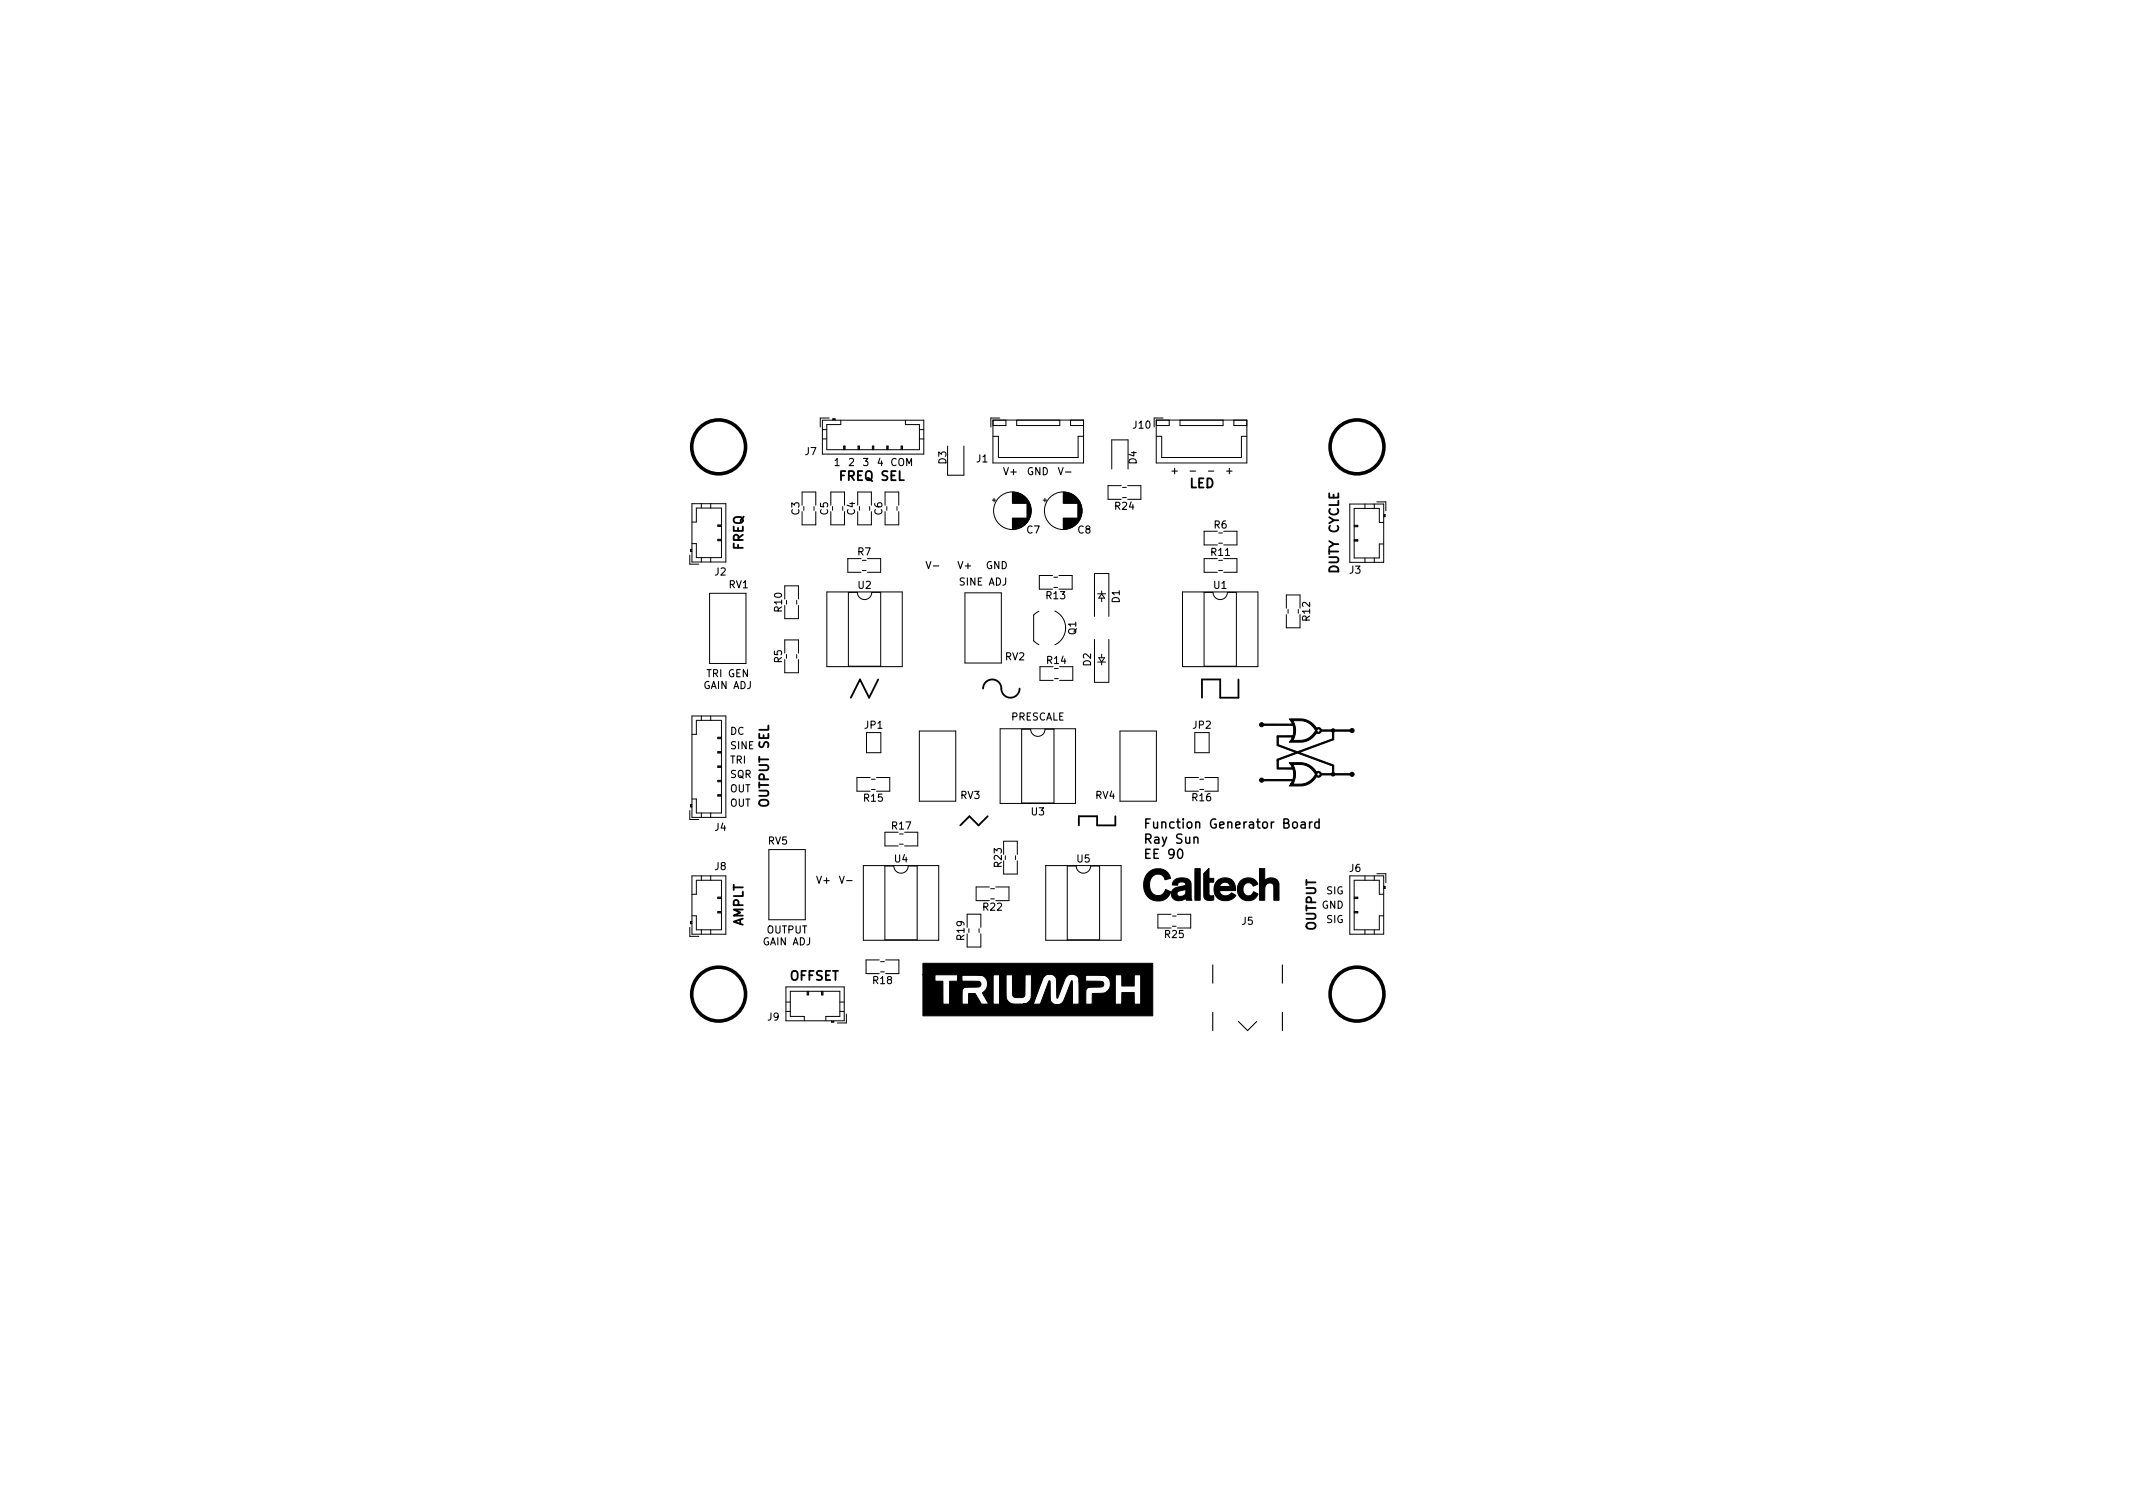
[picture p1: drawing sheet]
<svg xmlns="http://www.w3.org/2000/svg" width="297mm" height="210mm" viewBox="0 0 297 210" stroke-linecap="round" stroke-linejoin="round" font-family="sans-serif">
<defs><g id="words">
<g font-size="1.8">
<text x="117" y="66.9">FREQ SEL</text>
<text x="165.6" y="67.9">LED</text>
<text x="103.5" y="76.6" transform="rotate(-90 103.5 76.6)">FREQ</text>
<text x="186.4" y="79.8" transform="rotate(-90 186.4 79.8)">DUTY CYCLE</text>
<text x="107.1" y="112.3" transform="rotate(-90 107.1 112.3)">OUTPUT SEL</text>
<text x="159.1" y="115.4">Function Generator Board</text>
<text x="159.1" y="117.5">Ray Sun</text>
<text x="159.1" y="119.6">EE 90</text>
<text x="103.5" y="129" transform="rotate(-90 103.5 129)">AMPLT</text>
<text x="183.3" y="129.6" transform="rotate(-90 183.3 129.6)">OUTPUT</text>
<text x="109.9" y="136.5">OFFSET</text>
</g>
<g font-size="1.4">
<text x="157.8" y="59.7">J10</text>
<text x="112.1" y="63.4">J7</text>
<text x="116.2" y="64.9">1</text>
<text x="118.2" y="64.9">2</text>
<text x="120.2" y="64.9">3</text>
<text x="122.2" y="64.9">4</text>
<text x="124" y="64.9">COM</text>
<text x="131.8" y="64.6" transform="rotate(-90 131.8 64.6)">D3</text>
<text x="136" y="64.4">J1</text>
<text x="158.3" y="64.6" transform="rotate(-90 158.3 64.6)">D4</text>
<text x="111.3" y="71.7" transform="rotate(-90 111.3 71.7)">C3</text>
<text x="115.3" y="71.7" transform="rotate(-90 115.3 71.7)">C5</text>
<text x="119.1" y="71.7" transform="rotate(-90 119.1 71.7)">C4</text>
<text x="122.9" y="71.7" transform="rotate(-90 122.9 71.7)">C6</text>
<text x="139.8" y="66.2">V+</text>
<text x="143" y="66.2">GND</text>
<text x="147.6" y="66.2">V-</text>
<text x="155.3" y="71">R24</text>
<text x="163.2" y="66">+</text>
<text x="165.9" y="66">-</text>
<text x="168.4" y="66">-</text>
<text x="170.8" y="66">+</text>
<text x="119.5" y="77.3">R7</text>
<text x="143" y="74.3">C7</text>
<text x="150.1" y="74.3">C8</text>
<text x="168.7" y="77.4">R11</text>
<text x="169.1" y="73.6">R6</text>
<text x="99.6" y="80.1">J2</text>
<text x="101.5" y="81.9">RV1</text>
<text x="119.5" y="82">U2</text>
<text x="129.2" y="79.2">V-</text>
<text x="133.5" y="79.2">V+</text>
<text x="133.7" y="81.5">SINE ADJ</text>
<text x="137.3" y="79.2">GND</text>
<text x="145.7" y="83.4">R13</text>
<text x="155.9" y="83.9" transform="rotate(-90 155.9 83.9)">D1</text>
<text x="169" y="82">U1</text>
<text x="187.9" y="79.9">J3</text>
<text x="108.9" y="85.1" transform="rotate(-90 108.9 85.1)">R10</text>
<text x="149.9" y="88.4" transform="rotate(-90 149.9 88.4)">Q1</text>
<text x="182.4" y="86.4" transform="rotate(-90 182.4 86.4)">R12</text>
<text x="98" y="95.9">GAIN ADJ</text>
<text x="98.5" y="94.3">TRI GEN</text>
<text x="108.9" y="92.3" transform="rotate(-90 108.9 92.3)">R5</text>
<text x="140" y="91.9">RV2</text>
<text x="145.8" y="92.4">R14</text>
<text x="151.9" y="92.7" transform="rotate(-90 151.9 92.7)">D2</text>
<text x="120.4" y="101.5">JP1</text>
<text x="140.7" y="100.3">PRESCALE</text>
<text x="166.1" y="101.5">JP2</text>
<text x="101.6" y="106.3">TRI</text>
<text x="101.6" y="104.3">SINE</text>
<text x="101.6" y="102.3">DC</text>
<text x="101.6" y="112.3">OUT</text>
<text x="101.6" y="110.3">OUT</text>
<text x="101.6" y="108.3">SQR</text>
<text x="120.3" y="111.6">R15</text>
<text x="133.8" y="111.2">RV3</text>
<text x="143.6" y="113.5">U3</text>
<text x="152.6" y="111.2">RV4</text>
<text x="166.1" y="111.6">R16</text>
<text x="99.6" y="115.7">J4</text>
<text x="107" y="117.6">RV5</text>
<text x="124.2" y="115.5">R17</text>
<text x="99.6" y="121.1">J8</text>
<text x="113.8" y="123">V+</text>
<text x="117.2" y="123">V-</text>
<text x="124.6" y="120.1">U4</text>
<text x="139.5" y="120.7" transform="rotate(-90 139.5 120.7)">R23</text>
<text x="150" y="120.1">U5</text>
<text x="184.8" y="124.5">SIG</text>
<text x="187.9" y="121.4">J6</text>
<text x="106.3" y="131.6">GAIN ADJ</text>
<text x="106.7" y="130">OUTPUT</text>
<text x="134.3" y="130.9" transform="rotate(-90 134.3 130.9)">R19</text>
<text x="136.9" y="126.8">R22</text>
<text x="162.3" y="130.6">R25</text>
<text x="173" y="128.8">J5</text>
<text x="184.1" y="126.5">GND</text>
<text x="184.8" y="128.5">SIG</text>
<text x="121.6" y="137">R18</text>
<text x="106.9" y="142.1">J9</text>
</g>
</g></defs>
<path d="M122.3 94.6l-1.3 2.5-1.2-2.5-1.3 2.5M136.9 95.9a1.29 1.29 0 0 1 1.4-1.3 1.29 1.29 0 0 1 1.2 1.5 1.27 1.27 0 0 0 1.3 1 1.27 1.27 0 0 0 1.2-1.2M172.5 94.6v2.5h-2.6v-2.5h-2.5v2.5M137.5 113.7l-1.2 1.2-1.3-1.2-1.3 1.2M155.3 113.7v1.2h-2.5v-1.2h-2.6v1.2" fill="none" stroke="#000" stroke-width=".25"/>
<path d="M164.1 118.4l.3-.2a.79 .79 0 0 1 0 1.3h-.2l-.2-.2v-.6zM166.3 116.7l.2-.1h.3v.8M181.2 114.5h.5l.1 .8M181.8 114.8h-.5a.25 .25 0 0 0-.2 .3 .25 .25 0 0 0 .2 .2l.5-.1M182.4 114.5v.8M182.7 114.5h-.2l-.1 .2M183.7 114.5h-.4l-.2 .2v.4l.1 .1h.5M183.7 114v1.3" fill="none" stroke="#000" stroke-width=".2"/>
<g fill="none" stroke="#000" stroke-width=".5">
<circle cx="100.1" cy="62.2" r="3.7"/>
<circle cx="189" cy="62.2" r="3.7"/>
<circle cx="100.1" cy="138.4" r="3.7"/>
<circle cx="189" cy="138.4" r="3.7"/>
</g>
<g fill="none" stroke="#000" stroke-width=".14">
<path d="M114.5 59.8h.6M114.5 58.5h14.1v4.7h-14.1zM115.5 58.2h-1.3v1.3M116 58.4h.3M116 58.5v-.2h.3v.2M117.1 58.5v.6h-2v3.5h12.9v-3.5h-1.9v-.6M128 59.8h.6M138.3 58.5h12.6v6h-12.6zM139.2 58.2h-1.2v1.3M140.1 58.5v.8h-1.8M141.6 58.5v.8h6v-.8M149.1 58.5v.8h1.8"/>
<path d="M161 58.5h12.6v6h-12.6zM162 58.2h-1.3v1.3M162.8 58.5v.8h-1.8M164.3 58.5v.8h6v-.8M171.8 58.5v.8h1.8M96.1 77.3v1.3h1.2M96.3 76.5v.3M96.4 72.7h.6v-2h3.5v6.9h-3.5v-1.9h-.6M96.4 76.5h-.2v.3h.2M96.4 70.1h4.7v8.2h-4.7zM97.7 70.1v.6M97.7 77.6v.7"/>
<path d="M99 70.1v.6M99 77.6v.7M100 73.2h.5M100 75.2h.5M100.5 73.1h-.5v.2h.5M100.5 75.1h-.5v.2h.5M111.7 70.3v-1.8h1.9v1.8M111.7 71.2v1.9h1.9v-1.9M111.9 70.5v.6M113.4 70.5v.6M114.5 61.1h.6M115.7 70.3v-1.8h1.9v1.8"/>
<path d="M115.7 71.2v1.9h1.9v-1.9M115.9 70.5v.6M117.4 70.5v.6M117.5 62.6v-.5h.2v.5M117.6 62.1v.5M119.4 70.3v-1.8h1.9v1.8M119.4 71.2v1.9h1.9v-1.9M119.5 62.6v-.5h.2v.5M119.6 62.1v.5M119.7 70.5v.6M119.9 77.8h-1.8v1.9h1.8M120.1 79.4h.5"/>
<path d="M120.1 78h.5M120.8 77.8h1.8v1.9h-1.8M121.1 70.5v.6M121.5 62.6v-.5h.2v.5M121.6 62.1v.5M123.3 70.3v-1.8h1.9v1.8M123.3 71.2v1.9h1.9v-1.9M123.5 62.6v-.5h.2v.5M123.5 70.5v.6M123.6 62.1v.5M124.9 70.5v.6M125.5 62.6v-.5h.2v.5"/>
<path d="M125.6 62.1v.5M128 61.1h.6M132 62.1v4.1h2.2v-4.1M138.2 69.6h.5M138.3 60.8h.7v2.9h11.1v-2.9h.8M138.4 69.4v.5M141 68.5v1.6M141 72.2v1.5M141.1 68.5v1.6M141.1 72.2v1.5M141.2 68.5v1.6M141.2 72.2v1.5"/>
<path d="M141.3 68.5v1.6M141.3 72.2v1.5M141.3 68.6v1.5M141.4 68.6v1.5M141.4 72.2v1.5M141.5 68.6v1.5M141.5 72.2v1.5M141.5 72.2v1.4M141.6 68.6v1.5M141.6 72.2v1.4M141.7 68.6v1.5M141.7 72.2v1.4"/>
<path d="M141.8 68.7v1.4M141.8 72.2v1.4M141.9 68.7v1.4M141.9 72.2v1.3M142 68.7v1.4M142 72.2v1.3M142.1 68.8v1.3M142.1 72.2v1.3M142.1 72.2v1.2M142.2 68.8v1.3M142.2 72.2v1.2M142.3 68.9v1.2"/>
<path d="M142.3 72.2v1.2M142.3 72.2v1.1M142.4 68.9v1.2M142.4 72.2v1.1M142.4 69v1.1M142.5 69v1.1M142.5 72.2v1M142.6 69.1v1M142.6 72.2v.9M142.7 69.1v1M142.7 72.2v.9M142.7 69.2v.9"/>
<path d="M142.7 72.2v.8M142.8 69.3v.8M142.8 72.2v.8M142.8 72.2v.7M142.9 69.3v.8M142.9 72.2v.7M142.9 69.4v.7M142.9 72.2v.6M143 69.5v.6M143 72.2v.6M143 69.5v3.2M143.1 69.6v3.1"/>
<path d="M143.1 69.6v3M143.1 69.7v2.9M143.2 69.7v2.8M143.2 69.8v2.6M143.3 69.9v2.5M143.3 69.9v2.4M143.3 70v2.2M143.4 70.1v2M143.4 70.2v1.8M143.5 70.3v1.6M143.5 70.4v1.4M143.5 70.6v1"/>
<path d="M143.6 70.8v.6M145.3 69.6h.5M145.5 69.4v.5M148.1 68.5v1.6M148.1 72.2v1.5M148.2 68.5v1.6M148.2 72.2v1.5M148.3 68.5v1.6M148.3 72.2v1.5M148.4 68.6v1.5M148.4 72.2v1.5M148.5 68.6v1.5"/>
<path d="M148.5 72.2v1.5M148.6 68.6v1.5M148.6 72.2v1.4M148.7 68.6v1.5M148.7 72.2v1.4M148.8 68.6v1.5M148.8 72.2v1.4M148.9 68.7v1.4M148.9 72.2v1.4M148.9 72.2v1.3M149 68.7v1.4M149 72.2v1.3"/>
<path d="M149.1 68.7v1.4M149.1 72.2v1.3M149.1 68.8v1.3M149.2 68.8v1.3M149.2 72.2v1.2M149.3 68.8v1.3M149.3 72.2v1.2M149.3 68.9v1.2M149.4 68.9v1.2M149.4 72.2v1.1M149.5 68.9v1.2M149.5 72.2v1.1"/>
<path d="M149.5 69v1.1M149.5 72.2v1M149.6 69v1.1M149.6 72.2v1M149.7 69.1v1M149.7 72.2v.9M149.8 69.2v.9M149.8 72.2v.9M149.8 72.2v.8M149.9 69.3v.8M149.9 72.2v.8M149.9 72.2v.7"/>
<path d="M150 69.4v.7M150 72.2v.7M150 72.2v.6M150.1 69.5v.6M150.1 72.2v.6M150.1 69.5v3.2M150.1 69.6v3.1M150.2 69.6v3M150.2 69.7v2.9M150.3 69.7v2.8M150.3 69.8v2.6M150.3 69.9v2.5"/>
<path d="M150.4 69.9v2.4M150.4 70v2.2M150.5 70.1v2M150.5 70.2v1.8M150.5 70.3v1.6M150.6 70.4v1.4M150.6 70.6v1M150.7 70.8v.6M154.8 65.3v-4h2.3v4M156.1 67.6h-1.8v1.9h1.8M156.3 69.3h.6M156.3 67.9h.6"/>
<path d="M157 67.6h1.9v1.9h-1.9M161 60.8h.8v2.9h11.1v-2.9h.7M169.5 77.8h-1.8v1.9h1.8M169.5 74h-1.8v1.9h1.8M169.7 79.4h.5M169.7 78h.5M169.7 74.2h.5M169.7 75.6h.5M170.4 74h1.9v1.9h-1.9M170.4 77.8h1.9v1.9h-1.9M188 70.2h4.7v8.1h-4.7zM188.6 73.1h.5v.2h-.5"/>
<path d="M188.6 75.1h.5v.2h-.5M188.6 75.2h.5M188.6 73.2h.5M190.1 70.2v.6M190.1 77.7v.6M191.4 70.2v.6M191.4 77.7v.6M191.7 69.9h1.3v1.2M192.7 72.7h-.6v-1.9h-3.5v6.9h3.5v-2h.6M192.7 71.6h.2v.3h-.2M192.8 71.6v.3M96.4 99.7h4.7v14.1h-4.7z"/>
<path d="M97.7 99.7v.6M98.8 82.6h5.1v9.8h-5.1zM99 99.7v.6M109.3 83.4v-1.8h1.9v1.8M109.3 84.3v1.8h1.9v-1.8M109.3 90.9v-1.8h1.9v1.8M109.3 91.8v1.9h1.9v-1.9M109.5 83.6v.5M109.5 91.1v.6M110.9 83.6v.5M110.9 91.1v.6M115.1 82.4h10.5v10.4h-10.5z"/>
<path d="M118.1 82.5h1.3a1 1 0 0 0 1 1 1 1 0 0 0 1-1h1.2v10.3h-4.5zM134.4 82.5h5v9.8h-5zM144.7 85.1l-.8 .5v3.6l.8 .6M146.6 80.1h-1.9v1.9h1.9M146.7 92.8h-1.9v1.9h1.9M146.8 80.4h.5M146.8 81.8h.5M146.8 94.5h.6M146.8 93.1h.6M146.9 85.1a2.6 2.6 0 0 1 1.5 2.3 2.6 2.6 0 0 1-1.5 2.4M147.5 80.1h1.8v1.9h-1.8M147.6 92.8h1.8v1.9h-1.8"/>
<path d="M152.4 85.8v-5.9h2v5.9M152.4 89v6h2v-6M152.9 92.2h1.1M152.9 82.7h1.1M153 91.6h.8l-.4 .6zM153.4 82.3v.4M153.4 83.3v.5M153.4 91.1v.5M153.4 92.2v.4M153.4 82.7l.4 .6h-.8zM164.7 82.4h10.5v10.4h-10.5zM167.7 82.5h1.2a1 1 0 0 0 1 1 1 1 0 0 0 1-1h1.3v10.3h-4.5z"/>
<path d="M179.1 85.6v1.8h1.9v-1.8M179.1 84.7v-1.9h1.9v1.9M179.4 84.9v.5M180.8 84.9v.5M96.1 112.9v1.2h1.2M96.3 112.1v.3M96.4 102.3h.6v-2h3.5v12.9h-3.5v-1.9h-.6M96.4 112.1h-.2v.3h.2M97.7 113.2v.6M99 113.2v.6M100 102.8h.5M100 104.8h.5"/>
<path d="M100 106.8h.5M100 108.8h.5M100 110.8h.5M100.5 102.7h-.5v.2h.5M100.5 104.7h-.5v.2h.5M100.5 106.7h-.5v.2h.5M100.5 108.7h-.5v.2h.5M100.5 110.7h-.5v.2h.5M107.1 118.3h5v9.8h-5zM120.7 102h2v2.8h-2zM121.2 108.3h-1.9v1.9h1.9M121.4 108.5h.5"/>
<path d="M121.4 109.9h.5M122.1 108.3h1.8v1.9h-1.8M125.1 115.9h-1.9v1.9h1.9M125.3 117.5h.5M125.3 116.1h.5M126 115.9h1.8v1.9h-1.8M128 101.8h5.1v9.8h-5.1zM139.3 101.5h10.5v10.4h-10.5zM139.8 119v-1.9h1.9v1.9M139.8 119.9v1.8h1.9v-1.8M141.4 119.2v.5M142.3 101.5h1.2a1 1 0 0 0 1 1 1 1 0 0 0 1-1h1.3v10.3h-4.5z"/>
<path d="M156 101.8h5v9.8h-5zM166.4 102h2v2.8h-2zM166.9 108.3h-1.8v1.9h1.8M167.1 108.5h.5M167.1 109.9h.5M167.8 108.3h1.8v1.9h-1.8M96.1 129.1v1.3h1.2M96.3 128.3v.3M96.4 124.5h.6v-1.9h3.5v6.9h-3.5v-2h-.6M96.4 128.3h-.2v.3h.2M96.4 122h4.7v8.1h-4.7zM97.7 122v.6"/>
<path d="M97.7 129.5v.6M99 122v.6M99 129.5v.6M100 125h.5M100 127h.5M100.5 124.9h-.5v.2h.5M100.5 126.9h-.5v.2h.5M109.4 137.4h8.2v4.7h-8.2zM109.4 139.5h.7M112.4 138v.5h.2v-.5M112.5 138v.5M114.4 138v.5h.2v-.5"/>
<path d="M114.5 138v.5M117 139.5h.6M120.2 120.5h10.5v10.4h-10.5zM122.4 133.7h-1.8v1.9h1.8M122.6 135.3h.6M122.6 133.9h.6M123.2 120.6h1.3a1 1 0 0 0 1 1 1 1 0 0 0 1-1h1.2v10.3h-4.5zM123.3 133.7h1.9v1.9h-1.9M134.7 129.1v-1.8h1.9v1.8M134.7 130v1.9h1.9v-1.9M134.9 129.3v.5M136.3 129.3v.5"/>
<path d="M137.8 123.5h-1.9v1.9h1.9M138 123.7h.5M138 125.2h.5M138.7 123.5h1.8v1.9h-1.8M145.6 120.5h10.5v10.4h-10.5zM148.6 120.6h1.3a1 1 0 0 0 1 1 1 1 0 0 0 1-1h1.2v10.3h-4.5zM163.1 127.3h-1.9v1.9h1.9M163.3 127.6h.5M163.3 129h.5M164 127.3h1.8v1.9h-1.8M188 122h4.7v8.1h-4.7zM188.6 125h.5"/>
<path d="M188.6 124.9h.5v.2h-.5M188.6 127h.5M188.6 126.9h.5v.2h-.5M190.1 122v.6M190.1 129.5v.6M191.4 122v.6M191.4 129.5v.6M191.7 121.7h1.3v1.2M192.7 123.4h.2v.3h-.2M192.7 124.5h-.6v-1.9h-3.5v6.9h3.5v-2h.6M192.8 123.4v.3M109.4 140.8h.7"/>
<path d="M112 142.1v-.6h-1.9v-3.5h6.9v3.5h-2v.6M115.8 142.1v.2h.3v-.2M115.8 142.2h.3M117 140.8h.6M117.9 141.2v1.2h-1.3"/>
<circle cx="141" cy="71.1" r="2.62"/>
<circle cx="148.1" cy="71.1" r="2.62"/>
</g>
<path d="M175.5 100.7l.3-.1a.55 .55 0 0 0 .7 .2h3.5l-.3-.5a.6 .6 0 0 1 .6 .8l.1 .2a2.72 2.72 0 0 1-.3 1.8h.6a2.46 2.46 0 0 0 2.5-1.4l.2 .1a.23 .23 0 0 0 .4 .1 .23 .23 0 0 0-.1-.4 .23 .23 0 0 0-.3 .2h-.2a2.46 2.46 0 0 0-2.6-1.3l-.9-.1-.1-.2h1.6a2.63 2.63 0 0 1 2.1 1.3l.4-.1 .3 .3h1.4l.2-.1 .3 .1h2.1a.29 .29 0 0 1 .5 0 .29 .29 0 0 1-.1 .4 .29 .29 0 0 1-.4-.2h-2.1l-.2 .2v1l-4.7 1.8 4.7 1.7v1.1l.2 .1h2.1a.29 .29 0 0 1 .5 0 .29 .29 0 0 1-.1 .4 .29 .29 0 0 1-.4-.2h-2.1l-.3 .2-.2-.2-1.4 .1a.54 .54 0 0 1-.7 .2 3.2 3.2 0 0 1-3.2 1.2h-.6l.2-.2h1.1a2.4 2.4 0 0 0 2.4-1.4l.2 .1a.23 .23 0 0 0 .3 .1 .23 .23 0 0 0 0-.4 .23 .23 0 0 0-.3 .2l-.2-.1a2.5 2.5 0 0 0-2.6-1.3h-.6l.1 .2a2.67 2.67 0 0 1-.1 2.6h-.3l.3-.5h-4a.31 .31 0 0 1-.4 .2 .31 .31 0 0 1-.1-.5h.3l.2 .1h4l.2-.7-.2-.7h-2.2v-1.3h.2v1.1h2l-.5-.7h.9a3.1 3.1 0 0 1 3 1.3 .42 .42 0 0 1 .6 .2h1.4l.2-.1v-.9l-4.9-1.8-2.9 .9v-.1l2.6-.9-2.6-1v-1.2h.2v1.1l2.7 1 4.9-1.8v-.9l-.2-.2h-1.4l-.3 .3-.4-.1a3.1 3.1 0 0 1-3.1 1.3h-.6l.4-.7h-2.2v-.1l2.3-.1 .1-.7-.1-.7h-4.1a.29 .29 0 0 1-.5 .1 .29 .29 0 0 1 0-.4zM159.8 121.6a1.8 1.8 0 0 1 1.8-.6 1.8 1.8 0 0 1 1.4 1.3l-.8 .2a1.09 1.09 0 0 0-1.2-.8 1.09 1.09 0 0 0-.9 1.2 1.36 1.36 0 0 0 1.5 1.8 1.17 1.17 0 0 0 .7-.9l.7 .4a1.92 1.92 0 0 1-2.2 1.2 1.92 1.92 0 0 1-1.5-2 2.49 2.49 0 0 1 .5-1.8zM163.6 122.5a1.66 1.66 0 0 1 2.2 .3l.1 2.2 .1 .3-.8 .1-.1-.3a1.26 1.26 0 0 1-2-.4v-.3h.8a.64 .64 0 0 0 .6 .4 .64 .64 0 0 0 .6-.4v-.6l-.1 .1a1.12 1.12 0 0 0-1.1 .5h-.8a1.34 1.34 0 0 1 1.4-1h.3a.29 .29 0 0 0 .3-.3 .29 .29 0 0 0-.4-.3h-.4a.37 .37 0 0 0-.3 .5l-.7-.1 .1-.4zM166.4 121l.7-.1v4.5l-.7-.1zM167.6 121.6l.8-.7v1.4h.6v.5h-.6v1.1a.78 .78 0 0 0 .1 .8h.5v.6l-.2 .1a.82 .82 0 0 1-1.1-.4zM169.6 122.6a1.51 1.51 0 0 1 1.7-.2 1.51 1.51 0 0 1 .8 1.6h-2.3a.91 .91 0 0 0 .8 .7 .91 .91 0 0 0 .9-.4l.6 .4a1.67 1.67 0 0 1-1.7 .7 1.67 1.67 0 0 1-1.3-1.2v-.8h2.2a.76 .76 0 0 0-.7-.6 .76 .76 0 0 0-.8 .6h-.7l.1-.4zM172.8 122.6a1.43 1.43 0 0 1 2.4 .5l-.7 .3a.77 .77 0 0 0-1-.4 .77 .77 0 0 0-.4 1 .75 .75 0 0 0 .7 .7 .75 .75 0 0 0 .8-.5l.5 .3a1.49 1.49 0 0 1-1.9 .8 1.49 1.49 0 0 1-.8-2zM175.4 120.9l.7 .1v1.6a1.19 1.19 0 0 1 2 .5v2.3h-.7v-1.3a.94 .94 0 0 0-.4-1.1 .88 .88 0 0 0-.9 1.1v1.2h-.7zM128.5 134.1h32v7.3h-32v-5.7h1.7v.9h1.1v3.2h.9v-3.2h3.9a.43 .43 0 0 1 .5 .5 .43 .43 0 0 1-.6 .3l-1.1 .1a.69 .69 0 0 0-.7 .1 .69 .69 0 0 0-.2 .7v1.5h.9v-1.5h.9l.5 .9a.7 .7 0 0 0 .5 .6h.9l-.9-1.5a1.34 1.34 0 0 0 .7-1.7 1.34 1.34 0 0 0-1.6-.9h-1.9h4.3v4.1h.9v-4.1h.9v2.6a1.22 1.22 0 0 0 1.5 1.5h2.8a.4 .4 0 0 0 .6-.2l1.1-3 .1 .1 .1 2.2a1 1 0 0 0 .9 1 1 1 0 0 0 1.1-.9l.9-2.4 .1 .3 .1 2.9h.9l-.1-3.2h3a.42 .42 0 0 1 .5 .5 .42 .42 0 0 1-.5 .3l-1.1 .1a.68 .68 0 0 0-.7 .1 .68 .68 0 0 0-.2 .7v1.5h.9v-1.5h.8a1.36 1.36 0 0 0 1.6-.6 1.36 1.36 0 0 0-.3-1.7 2.89 2.89 0 0 0-1.9-.3h-1.1h4.1v4.1h.9v-1.6h1.7l.1 1.6h.9v-4.1h-.9l-.1 1.6h-1.7v-1.6h-5v.9h-1a1.02 1.02 0 0 0-1-.9 1.02 1.02 0 0 0-1 .9l-1 2.4-.1-2.2a1.03 1.03 0 0 0-.9-1.1 1.03 1.03 0 0 0-1.1 .9l-1.2 3.2h-1.4a1.26 1.26 0 0 0 1.1-1.6v-2.5h-.8l-.1 2.4a.58 .58 0 0 1-.1 .6 .58 .58 0 0 1-.6 .2h-.7l-.3-.3v-2.9h-7v.9h-.7v-.9h-4.8z" fill="#000" stroke="#000" stroke-width=".14"/>
<path d="M168.9 134.4v2.5M178.6 134.4v2.5M168.9 141v2.5M172.5 142.2l1.2 1.3 1.3-1.3M178.6 141v2.5" fill="none" stroke="#000" stroke-width=".15"/>
<use href="#words"/>
</svg>
